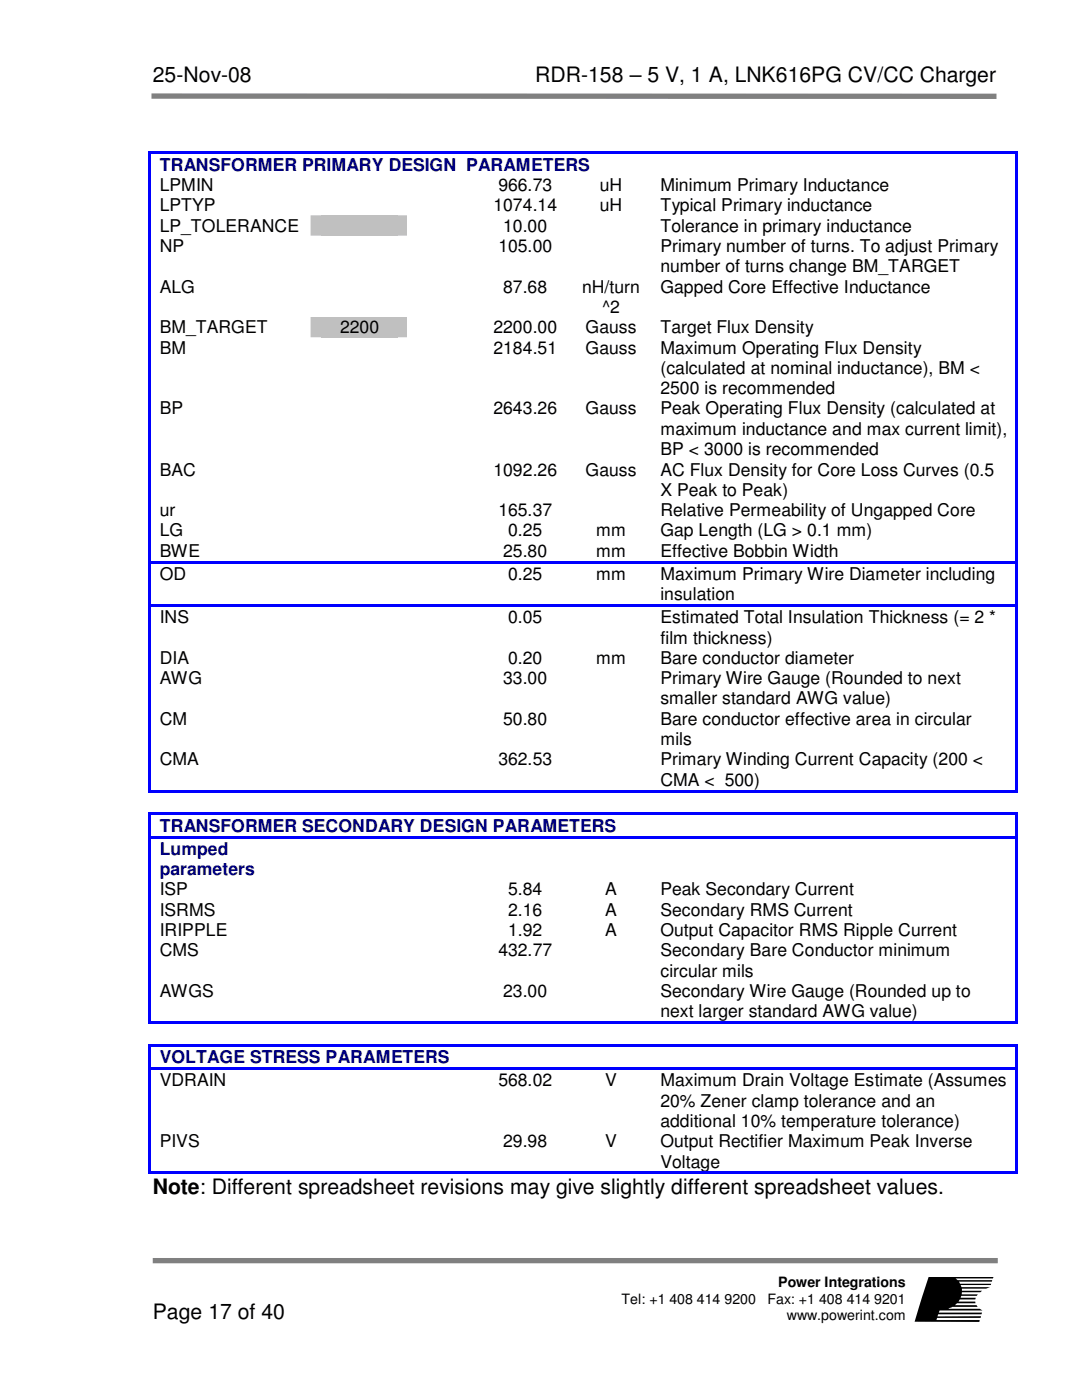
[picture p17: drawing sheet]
<svg xmlns="http://www.w3.org/2000/svg" width="216mm" height="279mm" viewBox="0 0 216 279" stroke-linecap="round" stroke-linejoin="round" font-family="sans-serif">
<defs><g id="words">
<g font-size="4.2">
<text x="30.5" y="16.3">25-Nov-08</text>
<text x="106.8" y="16.3">RDR-158 – 5 V, 1 A, LNK616PG CV/CC Charger</text>
<text x="30.5" y="238.2">Note: Different spreadsheet revisions may give slightly different spreadsheet values.</text>
<text x="30.5" y="263.2">Page 17 of 40</text>
</g>
<g font-size="3.5" fill="#000080">
<text x="31.9" y="34">TRANSFORMER PRIMARY DESIGN PARAMETERS</text>
<text x="31.9" y="165.9">TRANSFORMER SECONDARY DESIGN PARAMETERS</text>
<text x="31.9" y="170.6">Lumped</text>
<text x="31.9" y="174.6">parameters</text>
<text x="31.9" y="212.2">VOLTAGE STRESS PARAMETERS</text>
</g>
<g font-size="3.5">
<text x="31.9" y="38.1">LPMIN</text>
<text x="99.4" y="38.1">966.73</text>
<text x="119.7" y="38.1">uH</text>
<text x="131.8" y="38.1">Minimum Primary Inductance</text>
<text x="31.9" y="42.2">LPTYP</text>
<text x="31.9" y="46.2">LP_TOLERANCE</text>
<text x="98.5" y="42.2">1074.14</text>
<text x="100.4" y="46.2">10.00</text>
<text x="119.7" y="42.2">uH</text>
<text x="131.8" y="42.2">Typical Primary inductance</text>
<text x="131.8" y="46.2">Tolerance in primary inductance</text>
<text x="31.9" y="50.3">NP</text>
<text x="99.4" y="50.3">105.00</text>
<text x="131.8" y="50.3">Primary number of turns. To adjust Primary</text>
<text x="31.9" y="58.4">ALG</text>
<text x="100.4" y="58.4">87.68</text>
<text x="116.2" y="58.4">nH/turn</text>
<text x="131.8" y="58.4">Gapped Core Effective Inductance</text>
<text x="131.8" y="54.4">number of turns change BM_TARGET</text>
<text x="120.1" y="62.4">^2</text>
<text x="31.9" y="66.5">BM_TARGET</text>
<text x="31.9" y="70.6">BM</text>
<text x="67.9" y="66.5">2200</text>
<text x="98.5" y="66.5">2200.00</text>
<text x="98.5" y="70.6">2184.51</text>
<text x="116.8" y="66.5">Gauss</text>
<text x="116.8" y="70.6">Gauss</text>
<text x="131.8" y="66.5">Target Flux Density</text>
<text x="131.8" y="70.6">Maximum Operating Flux Density</text>
<text x="131.8" y="74.6">(calculated at nominal inductance), BM &lt;</text>
<text x="31.9" y="82.7">BP</text>
<text x="98.5" y="82.7">2643.26</text>
<text x="116.8" y="82.7">Gauss</text>
<text x="131.8" y="82.7">Peak Operating Flux Density (calculated at</text>
<text x="131.8" y="78.7">2500 is recommended</text>
<text x="131.8" y="86.8">maximum inductance and max current limit),</text>
<text x="31.9" y="94.9">BAC</text>
<text x="98.5" y="94.9">1092.26</text>
<text x="116.8" y="94.9">Gauss</text>
<text x="131.8" y="94.9">AC Flux Density for Core Loss Curves (0.5</text>
<text x="131.8" y="90.8">BP &lt; 3000 is recommended</text>
<text x="131.8" y="99">X Peak to Peak)</text>
<text x="31.9" y="103">ur</text>
<text x="31.9" y="107.1">LG</text>
<text x="99.4" y="103">165.37</text>
<text x="101.4" y="107.1">0.25</text>
<text x="119" y="107.1">mm</text>
<text x="131.8" y="107.1">Gap Length (LG &gt; 0.1 mm)</text>
<text x="131.8" y="103">Relative Permeability of Ungapped Core</text>
<text x="31.9" y="111.1">BWE</text>
<text x="100.4" y="111.1">25.80</text>
<text x="119" y="111.1">mm</text>
<text x="131.8" y="111.1">Effective Bobbin Width</text>
<text x="31.9" y="115.7">OD</text>
<text x="101.4" y="115.7">0.25</text>
<text x="119" y="115.7">mm</text>
<text x="131.8" y="115.7">Maximum Primary Wire Diameter including</text>
<text x="131.8" y="119.8">insulation</text>
<text x="31.9" y="124.4">INS</text>
<text x="101.4" y="124.4">0.05</text>
<text x="131.8" y="124.4">Estimated Total Insulation Thickness (= 2 *</text>
<text x="131.8" y="128.4">film thickness)</text>
<text x="31.9" y="132.5">DIA</text>
<text x="31.9" y="136.5">AWG</text>
<text x="100.4" y="136.5">33.00</text>
<text x="101.4" y="132.5">0.20</text>
<text x="119" y="132.5">mm</text>
<text x="131.8" y="132.5">Bare conductor diameter</text>
<text x="131.8" y="136.5">Primary Wire Gauge (Rounded to next</text>
<text x="131.8" y="140.6">smaller standard AWG value)</text>
<text x="31.9" y="144.7">CM</text>
<text x="100.4" y="144.7">50.80</text>
<text x="131.8" y="144.7">Bare conductor effective area in circular</text>
<text x="131.8" y="148.7">mils</text>
<text x="31.9" y="152.7">CMA</text>
<text x="99.4" y="152.7">362.53</text>
<text x="131.8" y="152.7">Primary Winding Current Capacity (200 &lt;</text>
<text x="131.8" y="156.8">CMA &lt; 500)</text>
<text x="31.9" y="178.7">ISP</text>
<text x="101.4" y="178.7">5.84</text>
<text x="120.8" y="178.7">A</text>
<text x="131.8" y="178.7">Peak Secondary Current</text>
<text x="31.9" y="182.8">ISRMS</text>
<text x="101.4" y="182.8">2.16</text>
<text x="120.8" y="182.8">A</text>
<text x="131.8" y="182.8">Secondary RMS Current</text>
<text x="31.9" y="186.8">IRIPPLE</text>
<text x="31.9" y="190.8">CMS</text>
<text x="99.4" y="190.8">432.77</text>
<text x="101.4" y="186.8">1.92</text>
<text x="120.8" y="186.8">A</text>
<text x="131.8" y="186.8">Output Capacitor RMS Ripple Current</text>
<text x="131.8" y="190.8">Secondary Bare Conductor minimum</text>
<text x="131.8" y="194.9">circular mils</text>
<text x="31.9" y="199">AWGS</text>
<text x="100.4" y="199">23.00</text>
<text x="131.8" y="199">Secondary Wire Gauge (Rounded up to</text>
<text x="131.8" y="203">next larger standard AWG value)</text>
<text x="31.9" y="216.8">VDRAIN</text>
<text x="99.4" y="216.8">568.02</text>
<text x="120.8" y="216.8">V</text>
<text x="131.8" y="216.8">Maximum Drain Voltage Estimate (Assumes</text>
<text x="131.8" y="220.9">20% Zener clamp tolerance and an</text>
<text x="131.8" y="224.9">additional 10% temperature tolerance)</text>
<text x="31.9" y="228.9">PIVS</text>
<text x="100.4" y="228.9">29.98</text>
<text x="120.8" y="228.9">V</text>
<text x="131.8" y="228.9">Output Rectifier Maximum Peak Inverse</text>
<text x="131.8" y="233">Voltage</text>
</g>
<g font-size="2.8">
<text x="155.3" y="256.9">Power Integrations</text>
<text x="124" y="260.2">Tel: +1 408 414 9200</text>
<text x="153.2" y="260.2">Fax: +1 408 414 9201</text>
<text x="157" y="263.4">www.powerint.com</text>
</g>
</g></defs>
<path d="M30.2 19.2h168.6" fill="none" stroke="#808080" stroke-width="1.1" stroke-linecap="butt"/>
<path d="M180 253.6h20.6v11.5h-20.6z" fill-rule="evenodd" fill="#fff"/>
<path d="M185.3 254.8h12.9l-.1 .3h-7.4l.4 .4h6.9l-.1 .3h-6.6l.3 .4h6.2l-.1 .3h-6l.2 .4h5.7l-.8 .3h-4.9v.4h4.1l-.4 .3h-3.7v.4h3.2l-.2 .3h-3.1l-.1 .4h3l-.1 .3h-3.1l-.2 .5h3.3v.3h-3.6l-.5 .4h4.4l.2 .3h-5.1l-.8 .4h6.3l.5 .3h-8.5l-.2 .5h8.7l-.2 .3h-8.6l-.1 .4h8.6v.3h-8.7l-.1 .4h8.6l-.1 .4h-12.9z" fill-rule="evenodd" fill="#000"/>
<path d="M30.5 251.6h168.6" fill="none" stroke="#808080" stroke-width="1.1" stroke-linecap="butt"/>
<g fill="#00f">
<path d="M29.7 30.3h.5v.5h-.5z"/>
<path d="M30.2 30.3h172.4v.5h-172.4z"/>
<path d="M202.6 30.3h.6v.5h-.6z"/>
<path d="M29.7 30.8h.5v4h-.5z"/>
<path d="M202.6 30.8h.6v4h-.6z"/>
<path d="M29.7 34.8h.5v4.1h-.5z"/>
<path d="M202.6 34.8h.6v4.1h-.6z"/>
<path d="M29.7 38.9h.5v4.1h-.5z"/>
<path d="M202.6 38.9h.6v4.1h-.6z"/>
</g>
<g fill="#c0c0c0">
<path d="M62 43h19.3v4h-19.3z"/>
<path d="M64.1 43h15.3v4h-15.3z"/>
</g>
<g fill="#00f">
<path d="M29.7 43h.5v4h-.5z"/>
<path d="M202.6 43h.6v4h-.6z"/>
<path d="M29.7 47h.5v8.1h-.5z"/>
<path d="M202.6 47h.6v8.1h-.6z"/>
<path d="M29.7 55.1h.5v8.1h-.5z"/>
<path d="M202.6 55.1h.6v8.1h-.6z"/>
</g>
<g fill="#c0c0c0">
<path d="M62 63.2h19.3v4.1h-19.3z"/>
<path d="M64.1 63.2h15.3v4.1h-15.3z"/>
</g>
<g fill="#00f">
<path d="M29.7 63.2h.5v4.1h-.5z"/>
<path d="M202.6 63.2h.6v4.1h-.6z"/>
<path d="M29.7 67.3h.5v12.2h-.5z"/>
<path d="M202.6 67.3h.6v12.2h-.6z"/>
<path d="M29.7 79.5h.5v12.2h-.5z"/>
<path d="M202.6 79.5h.6v12.2h-.6z"/>
<path d="M29.7 91.7h.5v8.1h-.5z"/>
<path d="M202.6 91.7h.6v8.1h-.6z"/>
<path d="M29.7 99.8h.5v4h-.5z"/>
<path d="M202.6 99.8h.6v4h-.6z"/>
<path d="M29.7 103.8h.5v4.1h-.5z"/>
<path d="M202.6 103.8h.6v4.1h-.6z"/>
<path d="M29.7 107.9h.5v4h-.5z"/>
<path d="M202.6 107.9h.6v4h-.6z"/>
<path d="M29.7 111.9h.5v.6h-.5z"/>
<path d="M30.2 111.9h31.9v.5h-31.9z"/>
<path d="M62.1 111.9h.5v.5h-.5z"/>
<path d="M62.6 111.9h18.6v.5h-18.6z"/>
<path d="M81.2 111.9h.5v.5h-.5z"/>
<path d="M81.7 111.9h13.8v.5h-13.8z"/>
<path d="M95.5 111.9h.5v.5h-.5z"/>
<path d="M96 111.9h17.9v.5h-17.9z"/>
<path d="M113.9 111.9h.5v.5h-.5z"/>
<path d="M114.4 111.9h15.4v.5h-15.4z"/>
<path d="M129.8 111.9h.5v.5h-.5z"/>
<path d="M130.3 111.9h72.3v.5h-72.3z"/>
<path d="M202.6 111.9h.6v.6h-.6z"/>
<path d="M29.7 112.5h.5v8.1h-.5z"/>
<path d="M202.6 112.5h.6v8.1h-.6z"/>
<path d="M29.7 120.6h.5v.5h-.5z"/>
<path d="M30.2 120.6h31.9v.5h-31.9z"/>
<path d="M62.1 120.6h.5v.5h-.5z"/>
<path d="M62.6 120.6h18.6v.5h-18.6z"/>
<path d="M81.2 120.6h.5v.5h-.5z"/>
<path d="M81.7 120.6h13.8v.5h-13.8z"/>
<path d="M95.5 120.6h.5v.5h-.5z"/>
<path d="M96 120.6h17.9v.5h-17.9z"/>
<path d="M113.9 120.6h.5v.5h-.5z"/>
<path d="M114.4 120.6h15.4v.5h-15.4z"/>
<path d="M129.8 120.6h.5v.5h-.5z"/>
<path d="M130.3 120.6h72.3v.5h-72.3z"/>
<path d="M202.6 120.6h.6v.5h-.6z"/>
<path d="M29.7 121.1h.5v8.1h-.5z"/>
<path d="M202.6 121.1h.6v8.1h-.6z"/>
<path d="M29.7 129.2h.5v4.1h-.5z"/>
<path d="M202.6 129.2h.6v4.1h-.6z"/>
<path d="M29.7 133.3h.5v8.1h-.5z"/>
<path d="M202.6 133.3h.6v8.1h-.6z"/>
<path d="M29.7 141.4h.5v8.1h-.5z"/>
<path d="M202.6 141.4h.6v8.1h-.6z"/>
<path d="M29.7 149.5h.5v8.1h-.5z"/>
<path d="M202.6 149.5h.6v8.1h-.6z"/>
<path d="M29.7 157.6h.5v.5h-.5z"/>
<path d="M30.2 157.6h.5v.5h-.5z"/>
<path d="M30.7 157.6h31.4v.5h-31.4z"/>
<path d="M62.1 157.6h.5v.5h-.5z"/>
<path d="M62.6 157.6h18.6v.5h-18.6z"/>
<path d="M81.2 157.6h.5v.5h-.5z"/>
<path d="M81.7 157.6h13.8v.5h-13.8z"/>
<path d="M95.5 157.6h.5v.5h-.5z"/>
<path d="M96 157.6h17.9v.5h-17.9z"/>
<path d="M113.9 157.6h.5v.5h-.5z"/>
<path d="M114.4 157.6h15.4v.5h-15.4z"/>
<path d="M129.8 157.6h.5v.5h-.5z"/>
<path d="M130.3 157.6h72.3v.5h-72.3z"/>
<path d="M202.6 157.6h.6v.5h-.6z"/>
<path d="M29.7 162.2h.5v.5h-.5z"/>
<path d="M30.2 162.2h.5v.5h-.5z"/>
<path d="M30.7 162.2h31.4v.5h-31.4z"/>
<path d="M62.1 162.2h.5v.5h-.5z"/>
<path d="M62.6 162.2h18.6v.5h-18.6z"/>
<path d="M81.2 162.2h.5v.5h-.5z"/>
<path d="M81.7 162.2h13.8v.5h-13.8z"/>
<path d="M95.5 162.2h.5v.5h-.5z"/>
<path d="M96 162.2h17.9v.5h-17.9z"/>
<path d="M113.9 162.2h.5v.5h-.5z"/>
<path d="M114.4 162.2h15.4v.5h-15.4z"/>
<path d="M129.8 162.2h.5v.5h-.5z"/>
<path d="M130.3 162.2h72.3v.5h-72.3z"/>
<path d="M202.6 162.7h.6z"/>
<path d="M202.6 162.2h.6v.5h-.6z"/>
<path d="M29.7 162.7h.5v4.1h-.5z"/>
<path d="M202.6 162.7h.6v4.1h-.6z"/>
<path d="M29.7 166.8h.5v.5h-.5z"/>
<path d="M30.2 166.8h31.9v.5h-31.9z"/>
<path d="M62.1 166.8h.5v.5h-.5z"/>
<path d="M62.6 166.8h18.6v.5h-18.6z"/>
<path d="M81.2 166.8h.5v.5h-.5z"/>
<path d="M81.7 166.8h13.8v.5h-13.8z"/>
<path d="M95.5 166.8h.5v.5h-.5z"/>
<path d="M96 166.8h17.9v.5h-17.9z"/>
<path d="M113.9 166.8h.5v.5h-.5z"/>
<path d="M114.4 166.8h15.4v.5h-15.4z"/>
<path d="M129.8 166.8h.5v.5h-.5z"/>
<path d="M130.3 166.8h72.3v.5h-72.3z"/>
<path d="M202.6 166.8h.6v.5h-.6z"/>
<path d="M29.7 167.3h.5v8.1h-.5z"/>
<path d="M202.6 167.3h.6v8.1h-.6z"/>
<path d="M29.7 175.4h.5v4.1h-.5z"/>
<path d="M202.6 175.4h.6v4.1h-.6z"/>
<path d="M29.7 179.5h.5v4.1h-.5z"/>
<path d="M202.6 179.5h.6v4.1h-.6z"/>
<path d="M29.7 183.6h.5v4h-.5z"/>
<path d="M202.6 183.6h.6v4h-.6z"/>
<path d="M29.7 187.6h.5v8.1h-.5z"/>
<path d="M202.6 187.6h.6v8.1h-.6z"/>
<path d="M29.7 195.7h.5v8.1h-.5z"/>
<path d="M202.6 195.7h.6v8.1h-.6z"/>
<path d="M29.7 203.8h.5v.5h-.5z"/>
<path d="M30.2 203.8h.5v.5h-.5z"/>
<path d="M30.7 203.8h31.4v.5h-31.4z"/>
<path d="M62.1 203.8h.5v.5h-.5z"/>
<path d="M62.6 203.8h18.6v.5h-18.6z"/>
<path d="M81.2 203.8h.5v.5h-.5z"/>
<path d="M81.7 203.8h13.8v.5h-13.8z"/>
<path d="M95.5 203.8h.5v.5h-.5z"/>
<path d="M96 203.8h17.9v.5h-17.9z"/>
<path d="M113.9 203.8h.5v.5h-.5z"/>
<path d="M114.4 203.8h15.4v.5h-15.4z"/>
<path d="M129.8 203.8h.5v.5h-.5z"/>
<path d="M130.3 203.8h72.3v.5h-72.3z"/>
<path d="M202.6 203.8h.6v.5h-.6z"/>
<path d="M29.7 208.4h.5v.6h-.5z"/>
<path d="M29.7 208.4h.5v.5h-.5z"/>
<path d="M30.2 208.4h.5v.5h-.5z"/>
<path d="M30.7 208.4h31.4v.5h-31.4z"/>
<path d="M62.1 208.4h.5v.5h-.5z"/>
<path d="M62.6 208.4h18.6v.5h-18.6z"/>
<path d="M81.2 208.4h.5v.5h-.5z"/>
<path d="M81.7 208.4h13.8v.5h-13.8z"/>
<path d="M95.5 208.4h.5v.5h-.5z"/>
<path d="M96 208.4h17.9v.5h-17.9z"/>
<path d="M113.9 208.4h.5v.5h-.5z"/>
<path d="M114.4 208.4h15.4v.5h-15.4z"/>
<path d="M129.8 208.4h.5v.5h-.5z"/>
<path d="M130.3 208.4h72.3v.5h-72.3z"/>
<path d="M202.6 208.9l.6 .1z"/>
<path d="M202.6 208.4h.6v.5h-.6z"/>
<path d="M29.7 209h.5v4h-.5z"/>
<path d="M202.6 209h.6v4h-.6z"/>
<path d="M29.7 213h.5v.5h-.5z"/>
<path d="M30.2 213h31.9v.5h-31.9z"/>
<path d="M62.1 213h.5v.5h-.5z"/>
<path d="M62.6 213h18.6v.5h-18.6z"/>
<path d="M81.2 213h.5v.5h-.5z"/>
<path d="M81.7 213h13.8v.5h-13.8z"/>
<path d="M95.5 213h.5v.5h-.5z"/>
<path d="M96 213h17.9v.5h-17.9z"/>
<path d="M113.9 213h.5v.5h-.5z"/>
<path d="M114.4 213h15.4v.5h-15.4z"/>
<path d="M129.8 213h.5v.5h-.5z"/>
<path d="M130.3 213h72.3v.5h-72.3z"/>
<path d="M202.6 213h.6v.5h-.6z"/>
<path d="M29.7 213.5h.5v12.2h-.5z"/>
<path d="M202.6 213.5h.6v12.2h-.6z"/>
<path d="M29.7 225.7h.5v8.1h-.5z"/>
<path d="M29.7 233.8h.5v.5h-.5z"/>
<path d="M30.2 233.8h32v.5h-32z"/>
<path d="M62 233.8h.5v.5h-.5z"/>
<path d="M62.5 233.8h18.8v.5h-18.8z"/>
<path d="M81 233.8h.5v.5h-.5z"/>
<path d="M81.5 233.8h14.1v.5h-14.1z"/>
<path d="M95.3 233.8h.5v.5h-.5z"/>
<path d="M95.8 233.8h18.2v.5h-18.2z"/>
<path d="M113.7 233.8h.6v.5h-.6z"/>
<path d="M114.3 233.8h15.6v.5h-15.6z"/>
<path d="M129.6 233.8h.5v.5h-.5z"/>
<path d="M130.1 233.8h72.5v.5h-72.5z"/>
<path d="M202.6 225.7h.6v8.1h-.6z"/>
<path d="M202.6 233.8h.6v.5h-.6z"/>
</g>
<use href="#words"/>
</svg>
